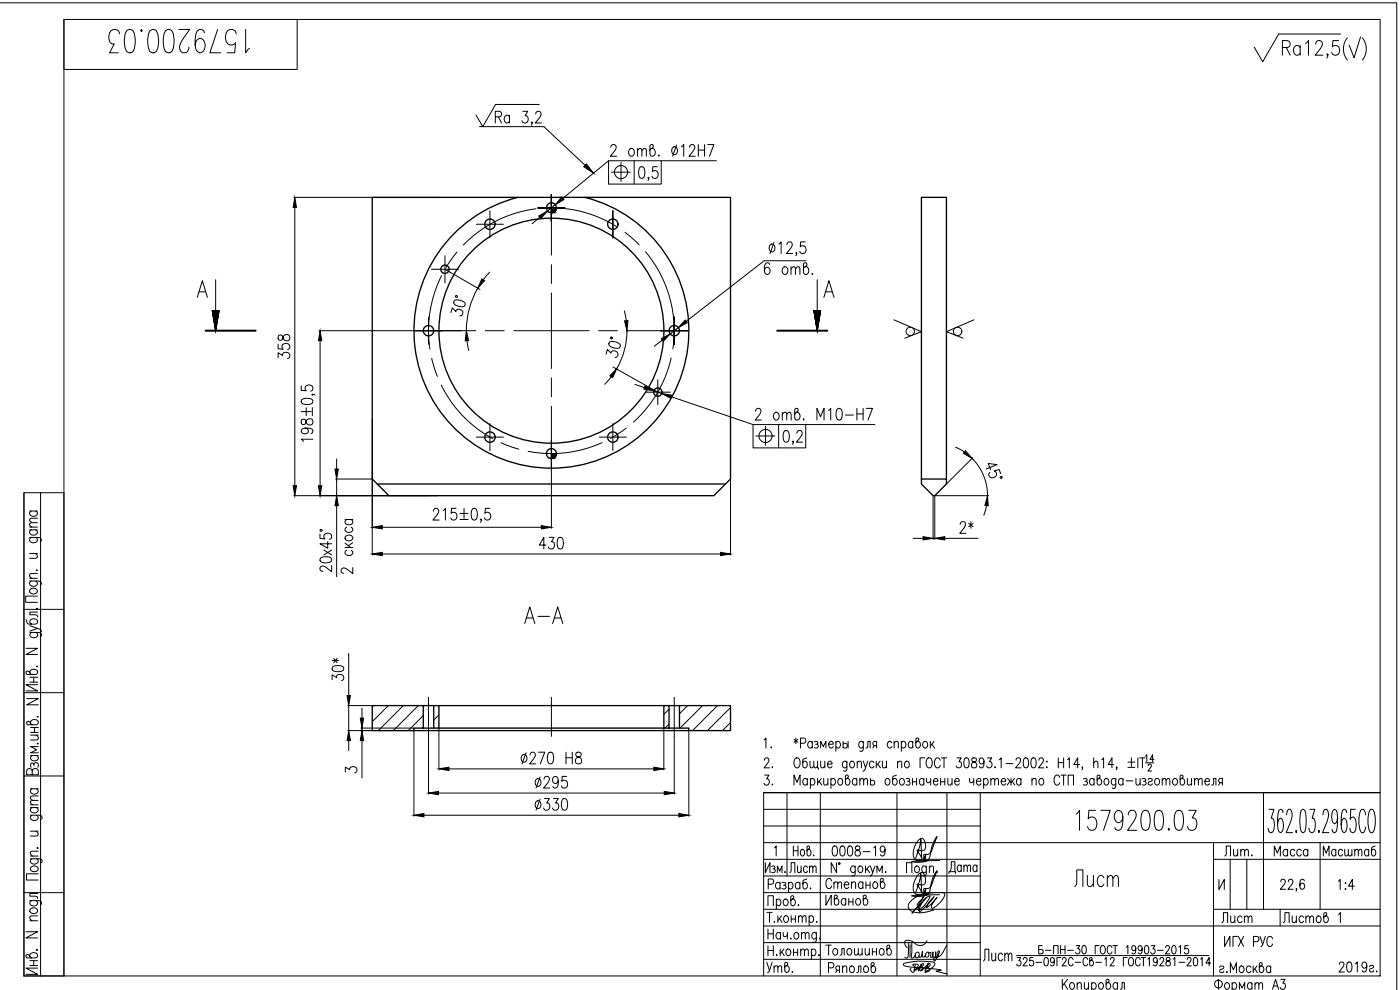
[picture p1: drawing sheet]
<svg xmlns="http://www.w3.org/2000/svg" width="420mm" height="297mm" viewBox="0 0 420 297" stroke-linecap="round" stroke-linejoin="round" font-family="sans-serif">
<defs><g id="words">
<text font-size="11" x="31.4" y="16.9">1579200.03</text>
<text font-size="10.1" x="321.7" y="250.5">1579200.03</text>
<text font-size="9.3" x="321.4" y="267.4">Лист</text>
<text font-size="8.8" x="156.3" y="188.4">A-A</text>
<g font-size="7.1">
<text x="182" y="48">2 отв. 12H7</text>
<text x="228.2" y="83.6">6 отв.</text>
<text x="87.8" y="108.7" transform="rotate(-90 87.8 108.7)">358</text>
<text x="225.4" y="127.4">2 отв. М10-Н7</text>
<text x="286.8" y="161.2">2*</text>
<text x="106.9" y="173.2" transform="rotate(-90 106.9 173.2)">2 скоса</text>
<text x="104.1" y="205.3" transform="rotate(-90 104.1 205.3)">30*</text>
<text x="155.2" y="230.4">270 H8</text>
<text x="159.5" y="237.8">295</text>
<text x="159.5" y="244.5">330</text>
<text x="283.6" y="263.2">Дата</text>
</g>
<g font-size="6.6">
<text x="160.5" y="165.8">430</text>
<text x="235.7" y="263.2">Лист</text>
<text x="248.4" y="258.2">0008-19</text>
<text x="366.2" y="258.2">Лит.</text>
<text x="381.4" y="258.2">Масса</text>
<text x="395.8" y="258.2">Масштаб</text>
<text x="246.6" y="287.9">Толошинов</text>
<text x="229" y="293.2">Утв.</text>
<text x="363.4" y="298.1">Формат А3</text>
</g>
<g font-size="6.2">
<text x="246.6" y="267.8">Степанов</text>
<text x="400.4" y="268.1">1:4</text>
<text x="246.6" y="272.7">Иванов</text>
<text x="365.5" y="278">Лист</text>
<text x="383.8" y="278">Листов</text>
<text x="366.2" y="285">ИГХ РУС</text>
<text x="400.8" y="292.8">2019г.</text>
</g>
<text font-size="4.9" x="102.3" y="233.2">3</text>
</g></defs>
<g fill="none" stroke="#000" stroke-width=".3">
<path d="M0 .8h419.2v296.2M19.2 5.8h395v287h-395zM19.2 5.8v15h70v-15M384.9 14.3h1.5a1.06 1.06 0 0 0 .8-1.1 1.06 1.06 0 0 0-.8-1h-1.5v4.4M386 14.3l1.2 2.3M390.2 14.3a.97 .97 0 0 0-.9-.7 .97 .97 0 0 0-.9 .7 1.46 1.46 0 0 0 1.1 2.3l.7-.7M390.2 13.6v3M391.9 13l.8-.8v4.4M394.9 13.2l.3-.8 1-.2a1.36 1.36 0 0 1 .2 2.3l-1.7 2.1h2.3M398.5 16.3l-.1 .3-.2-.3 .2-.2a.92 .92 0 0 1-.2 1.3M401.7 12.2h-1.7l-.1 1.9a1.28 1.28 0 0 1 1.6-.3 1.28 1.28 0 0 1 .5 1.5 1.2 1.2 0 0 1-1 1.3 1.2 1.2 0 0 1-1.3-.9M402.3 10.2h-18.6l-4.8 8.3-2.5-4.3"/>
<path d="M404.4 11.4a5.3 5.3 0 0 0 0 6.6M408.3 11l-1.9 6.3-1.5-3.8M408.9 11.4a5.3 5.3 0 0 1 0 6.6M143.9 38h19.3l12.4 11.6M148.6 35.1h1.2a.85 .85 0 0 0 .7-.9 .85 .85 0 0 0-.7-.8h-1.2v3.5M149.6 35.1l.9 1.8M152.9 35.1a.77 .77 0 0 0-.7-.6 .77 .77 0 0 0-.8 .6 1.06 1.06 0 0 0 0 1.3 1.06 1.06 0 0 0 1.2 .3l.3-.3M152.9 34.6v2.3M156.9 33.4h1.5l-.8 1.3a1.03 1.03 0 0 1 .8 1.6 1.03 1.03 0 0 1-1.8-.1M159.7 36.7l-.1 .2-.2-.2 .2-.1 .1 .1-.3 .9M160.8 34.2l.1-.5 .4-.3h.6l.3 .3a1.26 1.26 0 0 1-.2 1.5l-1.4 1.7h1.9M161.8 31.3h-13.1l-3.8 6.7-2-3.5"/>
<path d="M88.2 59.2h43.2M165.5 58.4v18.2M182.6 48.2l-13.6 11.3M183.5 51.7h5.7M186.4 48.7v5.8M190.3 48.2v7M192.1 50.2l.6-.2a1.71 1.71 0 0 1 .8 2l-.4 1.3-.6 .2a1.71 1.71 0 0 1-.8-2zM194.7 53.3l-.1 .2-.1-.2 .1-.1 .1 .1-.2 .9M197.3 50h-1.4l-.1 1.5a1.07 1.07 0 0 1 1.5 .1 1.07 1.07 0 0 1 0 1.5 1.07 1.07 0 0 1-1.5 .1l-.1-.4M198.4 48.2v7h-15.8v-7h32.4M88.5 62.2v83.5M133.5 76.7v8.2"/>
<path d="M137.1 75.6l-3.2 4.6M143 67.3h8.1M147 63.2v8.1M160.9 62.6a36.8 36.8 0 0 0-21.9 10.9M161.5 62.6a36.7 36.7 0 0 1 23.7 5.5M161.5 62.4h8M162 65.2l-2.3 1.9M165.5 79.4v5.7M166.6 61.4l-2.3 1.9M167 62.3a1.5 1.5 0 0 1-1.5 1.5M183.9 63.2v8.1M187.6 69.7l4.2 3.7"/>
<path d="M193.7 75.5a36.5 36.5 0 0 1 8.5 20.7M231.2 73.4a.74 .74 0 0 1 1.2 .3 1.06 1.06 0 0 1 .1 1.3 1.06 1.06 0 0 1-1.3 .4 1.42 1.42 0 0 1 0-2zM232.3 72.7l-1.2 3.4M233.8 73.2l.6-.6v3.5M236.2 73.4l.1-.5 .4-.3h.5l.4 .3a1.29 1.29 0 0 1-.2 1.5l-1.4 1.7h1.9M241.6 72.6h-1.3l-.1 1.5a1.07 1.07 0 0 1 1.4 .1 1.07 1.07 0 0 1 0 1.4 1.07 1.07 0 0 1-1.4 .1l-.2-.3M241.9 78.2h-12.6l-23.3 18.2M59.2 89.2l1.5-5 1.6 5M59.8 87.6h1.9M63.7 93.2h2l-1 6zM64.7 83.9v15.3M95.8 99.2h47"/>
<path d="M128.6 95.2v8.1M129.5 80.8h8.1M132.5 82.7a36.6 36.6 0 0 0-3.5 22.1M133.5 80.8l10.5 6M135.3 93.8l.4-1.4 1.1 1.1a1.03 1.03 0 0 1 1.7-.5 1.03 1.03 0 0 1-.5 1.8M136.5 90.1a3.3 3.3 0 0 1 3.1 .8v.7a1.7 1.7 0 0 1-2.2 .2l-1.2-.7v-.4zM143.4 86.5a25.5 25.5 0 0 0-3.4 12.7M145.6 99.2h5.7M147 81.7l-2 2.3M154.1 99.2h22.7M165.5 87.9v22.7M179.6 99.2h5.7"/>
<path d="M187.4 93.3l.6 2.9M188.2 99.2h18.2M188.2 99.2a22.7 22.7 0 0 1-3.1 11.4M202.3 99l-.4 5.6M202.4 95.2v8.1M203.6 98.3l-2.5 1.9M244.3 93.2h2l-1 6zM245.3 83.9v15.3M247.2 89.2l1.6-5 1.5 5M247.8 87.6h1.9M268.3 96l8.2 3.5-5 2M292.3 96l-8.3 3.5 5 2"/>
<path d="M90.4 115.8v1.3l1.5 .1a1.07 1.07 0 0 1 .1-1.4 1.07 1.07 0 0 1 1.5 0 1.07 1.07 0 0 1 .1 1.4l-.4 .2M90.6 119.9a3.3 3.3 0 0 1 3.1 0l.2 .7a1.71 1.71 0 0 1-2 .8l-1.3-.4-.2-.4zM93.7 118.3l.2 .1-.2 .2-.1-.2 .1-.1 .9 .3M96.1 102.2v43.5M129.6 107.5l1.7 5.4M132.4 115.5a36.4 36.4 0 0 0 15.5 16.1M140.1 102.2l.6 3M165.5 113.4v5.7M181.9 106.2l.4-1.4 1.1 1.1a1.03 1.03 0 0 1 1.7-.4 1.03 1.03 0 0 1-.5 1.7M183.1 102.6a3.3 3.3 0 0 1 3 .8v.7a1.74 1.74 0 0 1-2.1 .2l-1.2-.7-.1-.4zM183.5 113.1l-2 2.2M184 110.1l13.4 7.6"/>
<path d="M190.6 115.3l2.8 1M193.7 117.7h7.5M196.2 117.3l2.4 .8M197.4 113.9v7.5M198.8 102l-2.4 1.9M201.4 107.4a36.6 36.6 0 0 1-11.3 19.2M201.4 119l24.6 8.4M90.4 123.5h3M90.6 125.9a.95 .95 0 0 0 .3 1.5h.3a1.48 1.48 0 0 0 .9-1.4 1.02 1.02 0 0 1 1.6 0 1.02 1.02 0 0 1-.4 1.6 1.02 1.02 0 0 1-1.4-.9l-.2-.5a.81 .81 0 0 0-1.1-.3zM91.6 128.4a.91 .91 0 0 1 1 1 1.04 1.04 0 0 1-1.3 .7 1.04 1.04 0 0 1-.7-1.3 3 3 0 0 1 3.1 0 .76 .76 0 0 1-.3 1.2M91.9 122.3v2.4M93.7 122.3v2.4"/>
<path d="M93.9 131.8h-3.5l.7 .6M101 137.7v3M111.7 125.7v40.8M143 131.2h8.1M147 127.1v8.1M150.4 132.9l5.3 1.9M165.5 121.9v36.6M167 136.1a1.5 1.5 0 0 1-1.5 1.5M179.9 131.2h8.1M180.7 132.8a36.8 36.8 0 0 1-22.2 2.6M183.9 127.1v8.1M187.9 128.5l-4.7 3.1"/>
<path d="M226 127.4v7h15.8v-7M226 127.4h36.6M226.8 130.8h5.7M229.7 127.9v5.7M233.7 127.4v7M235.4 129.3l.7-.1a1.7 1.7 0 0 1 .8 2l-.4 1.3-.7 .2a1.71 1.71 0 0 1-.8-2zM238.1 132.5l-.1 .2-.2-.2 .2-.2 .1 .2-.3 .8M239.2 130l.1-.5 .4-.3h.5l.4 .3a1.29 1.29 0 0 1-.3 1.5l-1.3 1.7h1.9M286.8 134.2l2.6 1.4M291.7 137.5a15.8 15.8 0 0 1 4.7 11.2M292 137.3l-8 7.9M7.2 147.8h12v145h-12z"/>
<path d="M7.2 147.8v145M8.9 159h2.3M8.9 158.2h2.3M8.9 153.3h2.3M9.4 159a.77 .77 0 0 0-.5 .7 .77 .77 0 0 0 .5 .7 1.06 1.06 0 0 0 1.3 .1 1.06 1.06 0 0 0 .3-1.3l-.3-.2M9.4 153.3l-.4 .3a1.08 1.08 0 0 0 .5 1.3 1.08 1.08 0 0 0 1.4-.2l.1-.2a.75 .75 0 0 0-.3-1.2M11.2 156.8l-2.2 .2-.1 .5 .6 .7M11.2 155.5l-2.2 .1-.1 .6 .6 .6M12.2 147.8v145M88.2 148.7h43.2M100.7 143.7h11M101 143.7v5"/>
<path d="M101 151.7v21.4M114.7 158.2h47.8M130.1 153.4l.1-.5 .4-.4h.5l.4 .4a1.24 1.24 0 0 1-.2 1.5l-1.4 1.6h1.9M133 153.2l.7-.7v3.5M136.9 152.5h-1.4l-.1 1.5a1.13 1.13 0 0 1 1.8 .6 1.13 1.13 0 0 1-1.3 1.4l-.4-.1-.2-.5M138.1 154h2.4M138.1 155.9h2.4M139.3 152.5v3M141.8 152.7l.7-.2a1.71 1.71 0 0 1 .8 2l-.4 1.4-.7 .1a1.69 1.69 0 0 1-.8-2zM144.5 155.9l-.2 .1-.1-.1 .1-.2 .2 .2-.3 .8M147 152.5h-1.3l-.2 1.5a1.07 1.07 0 0 1 1.5 .1 1.07 1.07 0 0 1 0 1.5 1.07 1.07 0 0 1-1.5 .1l-.1-.3M219.2 143.7v22.8"/>
<path d="M280 148.7v13.1M296 140.7l3.2-1.3-2.6-.3 .7 1.8M296.1 151.7l-.9 2.9M296.7 148.7h-16.2v13.1M297.1 141.7a.99 .99 0 0 0-.1 1.4 .99 .99 0 0 0 1.4 .1 .98 .98 0 0 0 .7-1 .98 .98 0 0 0-.7-.9l1.4-.4 .5 1.2M8.9 174.3l3.2 .2 .3 .4-.2 .6M8.9 161.3l3.2 .1 .3 .4-.2 .7M8.9 173.5h2.3M8.9 166h2.3M9 176.9a1.24 1.24 0 0 1 1.3-.4 1.24 1.24 0 0 1 .9 1 1.24 1.24 0 0 1-1.3 .7 1.24 1.24 0 0 1-1-1.1zM9.4 174.3l-.5 .6a1.17 1.17 0 0 0 1.1 1 1.17 1.17 0 0 0 1.2-1l-.5-.6M9.4 161.3l-.5 .5a1.17 1.17 0 0 0 1.1 1.1 1.17 1.17 0 0 0 1.2-1.1l-.5-.5"/>
<path d="M10.6 166l.6 .7-.2 .7-2.1 .1M10.9 171.1h.3zM11.2 178.9h-3.5v1.8h3.5M11.2 172l-2.2 .2-.1 .7 .6 .6M96 160.2v1.4l1.5 .1a1.14 1.14 0 0 1 .6-1.8 1.14 1.14 0 0 1 1.4 1.3l-.1 .4-.5 .2M96.2 167.4a3.2 3.2 0 0 1 3.2 0l.1 .7a1.71 1.71 0 0 1-2 .8l-1.3-.4-.2-.4zM97.2 165l2.3 1.5M98.4 162.5v2l-2.4-1.3h3.5M99.5 169.7v1.9l-1.6-1.4a1.09 1.09 0 0 0-1.9 .2l.2 .8 .7 .2M99.5 165l-2.3 1.5M114.7 166.2h101.5M274 161.5h3"/>
<path d="M280 161.5h.5M283.5 161.5h10M7.2 182.8h12M7.8 194.5h3.5l-3.5 1.9h3.5M7.8 185.9l.5 1.2 2.3 .2a.75 .75 0 0 0 .7-.7 .75 .75 0 0 0-.5-.8 1.05 1.05 0 0 0-1.3-.1 1.05 1.05 0 0 0-.4 1.3l.4 .3M9 189.8l3.1 .1 .4 .4-.2 .7M9 187.7l2.3 .8-2.3 .8M9.5 189.8l-.4 .2a1.13 1.13 0 0 0 .8 1.5 1.13 1.13 0 0 0 1.4-.8v-.4l-.5-.5M11 200h.3zM11 182.7h.3zM11.3 188.5l1 .6 .2 .4M11.3 183.6h-2.3v.9l2.1 .1 .2 .5"/>
<path d="M104.7 196v12.7M7.2 207.8h12M8 209.6h3.5l-3.5 1.9h3.5M9 201.9a1.17 1.17 0 0 1 1.1-1.1 1.17 1.17 0 0 1 1.2 1.1l-.7 .5h-2.5l-.3-.8 .5-.3 .3 .2 .9 .9M9 203.2h2.3M9 204.7h2.3M9.2 216.9a1.17 1.17 0 0 1 1.1-1 1.17 1.17 0 0 1 1.2 1l-.7 .6h-2.5l-.3-.4v-.4l.5-.3 .3 .1 .9 1M9.2 218.3h2.3M9.2 219.7h2.3M10.1 203.2v1.5M10.3 218.3v1.4M11.2 215.1h.3z"/>
<path d="M11.3 205.4h-3.5l3.5 1.9h-3.5M104.4 219.2h19.8v25.7M104.4 211.7h7.3M104.7 211.7v7.5M108.3 218.5h15.9M108.6 212.5v3M108.6 218.5v.7M112.1 211.7l-.4 .3M116.6 211.7l-4.9 4.8M121 211.7l-7.5 7.5M125.5 211.7l-7.5 7.5M127 214.7l-4.5 4.5"/>
<path d="M128.6 209.2v29.1M131.7 214.5l-1.5 1.6M131.7 218.5v12.5M165.5 209.2v11.8M199.2 218.5v12.5M200.8 212.8l-1.6 1.6M200.8 217.3l-1.2 1.2M202.4 209.2v29.1M206.4 211.7l-2.5 2.5M206.7 219.2v25.7M210.9 211.7l-6.8 6.8M215.3 211.7l-7.5 7.5"/>
<path d="M219.2 212.3l-6.9 6.9M219.2 216.8l-2.4 2.4M7.2 232.8h12M9.1 236.7h2.4M9.2 226.7h2.3M9.2 220.6h2.3M9.6 236.7a.78 .78 0 0 0-.5 .7 .78 .78 0 0 0 .5 .7 1.06 1.06 0 0 0 1.3 .1 1.06 1.06 0 0 0 .4-1.3l-.3-.2M9.7 231.3a.85 .85 0 0 0-.9-.7 .85 .85 0 0 0-.8 .7v1.2h3.5v-1.2a.95 .95 0 0 0-.9-.7 .95 .95 0 0 0-.9 .7v1.2M9.7 226.7a.78 .78 0 0 0-.5 .7 .78 .78 0 0 0 .5 .8 1.05 1.05 0 0 0 1.3 0 1.05 1.05 0 0 0 .3-1.2l-.3-.3M10.2 229.3a.68 .68 0 0 1 .6-.5 .68 .68 0 0 1 .7 .5l-.2 .9M10.2 229.7v-.4l-.5-.4a.85 .85 0 0 0-.4 1.3M10.8 220.6l.7 .6-.2 .7-2.1 .1"/>
<path d="M11.2 223.1h.3zM11.5 238.8l-2.2 .2-.2 .5 .7 .7M11.5 224h-2.3l1.8 .9-1.8 1h2.3M104.7 222.2v3M108.6 222.2v11.2M131.6 238h67.8M134.7 230.7h61.5M229.3 222l.6-.6v3M229.4 228.1l.5-.7 .6 .1 .3 .5-.4 1-1.1 1.4h1.6M229.5 232.6h1.3l-.7 1.1a.88 .88 0 0 1 .7 1.4 .88 .88 0 0 1-1.5-.1M231.5 224.2v.2zM231.8 230.1v.3z"/>
<path d="M231.8 235.3v.3zM236.2 237.8v25M238.3 235.6v-3l.9 2.1 .9-2.1v3M238.3 221.9l1.1 .8M238.7 227.5l.3-.1a1.43 1.43 0 0 1 1 2.3 .89 .89 0 0 1-1.1 .7 .89 .89 0 0 1-.6-1.2v-.7zM238.9 221.4v1.7M239.4 221.9l-1.1 .8M240.2 223h1.1a.82 .82 0 0 0 .6-.8 .82 .82 0 0 0-.6-.8h-1.1v3M242.1 227.4l-1.1 .4v2.3a.59 .59 0 0 0 .9 .1 .95 .95 0 0 0 .4-1.2 .95 .95 0 0 0-1.2-.5l-.2 .3M242.3 234a.66 .66 0 0 0-.6-.5 .66 .66 0 0 0-.7 .5 .85 .85 0 0 0 .1 1.2 .85 .85 0 0 0 1.2-.1M242.3 233.6v2M243.1 228.4l.1 1.8 .5 .2 .5-.6"/>
<path d="M243.2 234a.66 .66 0 0 1 .6-.5 .66 .66 0 0 1 .7 .5l.1 .7a.8 .8 0 0 1-.9 .9l-.5-.5M243.2 233.6v3M243.8 222.9a.67 .67 0 0 0-.7-.5 .67 .67 0 0 0-.6 .5 .85 .85 0 0 0 .1 1.2 .85 .85 0 0 0 1.2-.1M243.8 222.4v2M244.2 228.4l.1 1.8 .5 .2 .6-.6M244.3 222.6a.73 .73 0 0 1 1.2 .3l-.4 .4h-.3M245.1 223.3l.4 .3v.6l-.4 .2-.8-.1M245.4 228.4v2h.2v.4M245.4 233.6v2M245.8 234.4l.8 1.2M246.2 237.8v55M246.3 224.4v-2l.8 1.6 .8-1.6v2"/>
<path d="M246.3 228.4l.1 1.8 .6 .2 .5-.6M246.5 233.6l-1.1 1.4M247.2 233.6l.1 1.8 .6 .2 .6-.6M247.5 228.4v2M248.3 229.2h1.4l-.2-.7a.97 .97 0 0 0-1.2 .7 .97 .97 0 0 0 .6 1.2h.4l.4-.4M248.5 233.6v2M248.7 223.3h1.4l-.2-.6a.59 .59 0 0 0-.9-.1 .95 .95 0 0 0-.3 1.2 .95 .95 0 0 0 1.1 .5l.3-.3M249.4 234a.66 .66 0 0 1 .6-.5 .66 .66 0 0 1 .6 .5l.1 .4a.9 .9 0 0 1-.9 1.2l-.4-.5M249.4 233.6v3M250.9 222.9a.67 .67 0 0 1 .6-.5 .67 .67 0 0 1 .6 .5 .91 .91 0 0 1 0 1.1 .91 .91 0 0 1-1 .3l-.2-.3M250.9 222.4v3M251.8 233.7a.97 .97 0 0 1 1.2 .6 .97 .97 0 0 1-.7 1.3 1.03 1.03 0 0 1-.9-.8 1.03 1.03 0 0 1 .4-1.1z"/>
<path d="M253 223.3a.73 .73 0 0 1 1.2 0 .73 .73 0 0 1-.4 1.1h-.4l-.4-.2M253 222.4v2M254.2 228.8l-.3-.3a.97 .97 0 0 0-1.2 .7 .97 .97 0 0 0 .7 1.2h.3l.5-.4M254.2 228.4l-.1 2.7-.4 .3-.6-.2M254.2 233.6a1 1 0 0 1 .9 1 1 1 0 0 1-.9 1l-.5-.6v-2.1l.7-.3 .2 .4-.1 .3-.8 .7M254.5 222.4v2M255.3 228.5a.97 .97 0 0 1 1.2 .7 .97 .97 0 0 1-.6 1.2 1.03 1.03 0 0 1-1-.7 1.03 1.03 0 0 1 .4-1.2zM257.1 234l-.2-.3a.95 .95 0 0 0-1.2 .5 .95 .95 0 0 0 .4 1.2 .64 .64 0 0 0 1-.3M257.1 233.6v2M257.3 229l.5-.6 .6 .1 .1 1.9M257.3 228.4v2M258.1 234.1l.5-.5 .5 .1 .1 1.9"/>
<path d="M258.1 233.6v2M259.1 222.9l-.1-.2a.59 .59 0 0 0-.9-.1 .95 .95 0 0 0-.4 1.2 .95 .95 0 0 0 1.2 .5l.2-.3M259.1 222.4l-.1 2.7a.59 .59 0 0 1-.9 .2M259.1 228.4l.7 2 .7-2M259.2 234.1l.6-.5 .4 .1 .1 1.9M259.8 230.4l-.3 .6-.5 .4M259.9 224.4l.4-.1 .2-1.9h.6v2M261.3 234.4a.73 .73 0 0 1 1.1 0 .73 .73 0 0 1-.3 1.2h-.5l-.3-.3M261.3 233.6v2M262.3 228.8l-.2-.3a.97 .97 0 0 0-1.3 .7 .97 .97 0 0 0 .7 1.2h.3l.5-.4M262.4 223.7l-.5 .7M263 228.4v2"/>
<path d="M263.1 223.7l-.9-.1-.3-.5 .3-.5 .9-.2v2M263.4 229.2l.8 1.2M264.1 228.4l-1.1 1.4M264.8 228.4l.1 1.8 .6 .2 .6-.6M265.9 233.7a.97 .97 0 0 1 1.3 .6 .97 .97 0 0 1-.7 1.3 1.02 1.02 0 0 1-.9-.8 1.02 1.02 0 0 1 .3-1.1zM266.1 228.4v2M267.7 222.9a.66 .66 0 0 0-.7-.5 .66 .66 0 0 0-.6 .5 .91 .91 0 0 0 0 1.1 .91 .91 0 0 0 1 .3l.3-.3M268.3 223l.6-.6 .6 .2 .1 1.8M268.3 222.4v2M269 232.6l-1 .4-.1 .3v1.7l.2 .4a.64 .64 0 0 0 1-.3 .85 .85 0 0 0 0-1.2 .85 .85 0 0 0-1.2 .1M269.2 237.8v55M269.4 229l.5-.6 .6 .1 .1 1.9"/>
<path d="M269.4 228.4v2M270.3 233.7a.97 .97 0 0 1 1.2 .6 .97 .97 0 0 1-.6 1.3 1.02 1.02 0 0 1-1-.8 1.02 1.02 0 0 1 .4-1.1zM270.5 222.9a.67 .67 0 0 1 .6-.5 .67 .67 0 0 1 .7 .5 .91 .91 0 0 1 0 1.1 .91 .91 0 0 1-1.1 .3l-.2-.3M270.5 222.4v3M271.8 228.5a.97 .97 0 0 1 1.2 .7 .97 .97 0 0 1-.7 1.2 1.03 1.03 0 0 1-.9-.7 1.03 1.03 0 0 1 .4-1.2zM271.9 233.7a.71 .71 0 0 1 1.1 .3l-.3 .4h-.4M272.7 234.4l.4 .6-.2 .4h-1M273.8 234.6h1.3M273.8 233.6v2M273.9 222.9a.66 .66 0 0 0-.6-.5 .66 .66 0 0 0-.6 .5 .85 .85 0 0 0 0 1.2 .85 .85 0 0 0 1.2-.1M273.9 222.4v2M275.1 233.6v2"/>
<path d="M275.3 222.4a1 1 0 0 1 .9 1 1 1 0 0 1-.9 1l-.4-.5v-2.2l.6-.3 .3 .5-.1 .3-.8 .7M277.3 222.6a.64 .64 0 0 1 1 .3 .91 .91 0 0 1 0 1.1 .91 .91 0 0 1-1 .3 1.2 1.2 0 0 1 0-1.7zM277.3 234l-.3-.3a.95 .95 0 0 0-1.1 .5 .95 .95 0 0 0 .3 1.2 .65 .65 0 0 0 1.1-.3M277.3 233.6v2M277.5 227.4h-1.4v3M278.1 233.6v.7l.3 .6h.3l.6-.6M278.4 227.5l.2-.1a1.31 1.31 0 0 1 1.2 1.8 .94 .94 0 0 1-.9 1.2 .94 .94 0 0 1-1-1.2l.2-1.1zM279.2 222.4v2M279.3 233.6v2M279.7 223.3l.8 1.1M280.1 234.4h1.4l-.2-.7a.97 .97 0 0 0-1.3 .6 .97 .97 0 0 0 .7 1.3h.3l.5-.5M280.3 222.4l-1.1 1.5"/>
<path d="M282.2 228.1a.89 .89 0 0 0-1.1-.7 .89 .89 0 0 0-.6 1.1v.7a.89 .89 0 0 0 .6 1.2 .89 .89 0 0 0 1.1-.7M282.3 234.6h1.2M282.3 233.6v2M282.5 227.4h1.6M283.3 227.4v3M283.5 233.6v2M284.2 237.8v55M284.5 233.6l.1 1.8 .5 .2 .6-.6M285.7 233.6v2M286.5 234.4h1.4l-.2-.7a.97 .97 0 0 0-1.3 .6 .97 .97 0 0 0 .7 1.3h.3l.5-.5M287.2 227.4h1.3l-.7 1.1a.89 .89 0 0 1 .7 1.4 .89 .89 0 0 1-1.5-.1M289.6 227.5l.6-.1a1.76 1.76 0 0 1 .5 2.4l-.2 .4-.6 .2a1.76 1.76 0 0 1-.5-2.4z"/>
<path d="M291 233.6v.7l.3 .6h.4l.5-.6M291.8 227.5a.67 .67 0 0 0 .2 1 .94 .94 0 0 1 1.1 .9 .94 .94 0 0 1-1 1 .98 .98 0 0 1-.5-1.2 .98 .98 0 0 1 1.1-.7 .61 .61 0 0 0 .3-.6 .61 .61 0 0 0-.4-.5zM292.2 233.6v2M293 234.4h1.4l-.1-.6a.58 .58 0 0 0-.9-.1 .95 .95 0 0 0-.4 1.2 .95 .95 0 0 0 1.2 .5l.2-.3M294.2 237.8v55M295.2 234l.2-.3a.97 .97 0 0 1 1.3 .6 .97 .97 0 0 1-.7 1.3h-.3l-.5-.5M295.2 233.6v3M295.3 228.4a.8 .8 0 0 1-.8 .8 .89 .89 0 0 1-.7-1.1 .89 .89 0 0 1 1.2-.6 2.51 2.51 0 0 1 0 2.7 .64 .64 0 0 1-1.1-.2M296.3 227.4h1.3l-.7 1.1a.89 .89 0 0 1 .8 1.4 .89 .89 0 0 1-1.6-.1M297.4 234.1l.5-.5 .5 .1 .1 1.9M297.4 233.6v2M298.5 234.1l.6-.5 .4 .1 .2 1.9"/>
<path d="M298.6 230.1v.3zM299.9 228l.6-.6v3M300.5 234.4h1.3l-.2-.7a.97 .97 0 0 0-1.2 .6 .97 .97 0 0 0 .6 1.3h.4l.4-.5M301.9 229.1h2.1M302.4 233.6l1 1.3 1.1-1.3M303.1 234.4l-.8 1.2M303.4 233.6v2M303.8 234.4l.8 1.2M304.9 228.1l.5-.7 .7 .1 .2 .5-.4 1-1.1 1.4h1.6M306.4 234a.66 .66 0 0 0-.6-.5 .66 .66 0 0 0-.7 .5 .85 .85 0 0 0 .1 1.2 .85 .85 0 0 0 1.2-.1M306.4 233.6v2M307.4 227.5l.6-.1a1.76 1.76 0 0 1 .6 2.4l-.3 .4-.5 .2a1.76 1.76 0 0 1-.6-2.4z"/>
<path d="M309.7 227.5l.6-.1a1.76 1.76 0 0 1 .6 2.4l-.3 .4-.5 .2a1.76 1.76 0 0 1-.6-2.4zM309.7 234.1l.6-.5 .6 .1 .1 1.9M309.7 233.6v2M311.8 228.1l.4-.7 .7 .1 .2 .5-.3 1-1.1 1.4h1.6M312.1 233.7a.97 .97 0 0 1 1.2 .6 .97 .97 0 0 1-.6 1.3 1.03 1.03 0 0 1-1-.8 1.03 1.03 0 0 1 .4-1.1zM314.2 228.4v.3zM314.2 230.1v.3zM317.6 227.4v3M317.6 228.8h1.6M318.1 233.3a.89 .89 0 0 0-1.1-.7 .89 .89 0 0 0-.7 1.1v.7a.89 .89 0 0 0 .7 1.1 .89 .89 0 0 0 1.1-.6M318.4 232.6h1.6M319.2 227.4v3"/>
<path d="M319.2 232.6v3M320.3 228l.6-.6v3M320.6 235.6v-3h1.6v3M324 229.4h-1.7l1.1-2v3M324.9 230.2h-.2h.2l-.2 .8M325.1 233.7a.71 .71 0 0 1 1.2 .3l-.4 .4h-.3M325.9 234.4l.5 .6-.2 .4h-1.1M328.2 229l.6-.6 .6 .1 .1 1.9M328.2 227.4v3M328.3 234l-.2-.3a.95 .95 0 0 0-1.1 .5 .95 .95 0 0 0 .3 1.2 .65 .65 0 0 0 1-.3M328.3 233.6v2M329.7 233.6a1 1 0 0 1 .9 1 1 1 0 0 1-.9 1l-.4-.6v-2.1l.6-.3 .3 .4-.1 .3-.8 .7"/>
<path d="M330.6 228l.6-.6v3M331.7 233.7a.97 .97 0 0 1 1.2 .6 .97 .97 0 0 1-.7 1.3 1.02 1.02 0 0 1-.9-.8 1.02 1.02 0 0 1 .4-1.1zM334.3 229.4h-1.7l1.1-2v3M334.9 234l-.3-.3a.97 .97 0 0 0-1.2 .6 .97 .97 0 0 0 .7 1.3h.3l.5-.5M334.9 233.6l-.2 2.7a.58 .58 0 0 1-.9 .1M335.2 230.2h-.2h.2l-.2 .8M337 234a.66 .66 0 0 0-.6-.5 .66 .66 0 0 0-.6 .5 .85 .85 0 0 0 0 1.2 .85 .85 0 0 0 1.2-.1M337 233.6v2M337.9 234.3h2.1M338.5 228.7h2.1M338.5 230.2h2.1M339.5 227.4v2.6"/>
<path d="M340.9 233.6l.1 1.8 .6 .2 .6-.6M341.5 227.4v3M342.1 227.4h1.6M342.2 233.6v2M342.7 233.7a.71 .71 0 0 1 1.2 .3l-.4 .4h-.3M342.9 227.4v3M343.5 234.4l.5 .6-.2 .4h-1.1M343.8 226.8l.4-.4v2.1M343.8 228.9h2.5M344.6 229.7l.3-.5h.3l.3 .4-.2 .7-.8 1h1.1M344.6 234a.66 .66 0 0 1 .6-.5 .66 .66 0 0 1 .6 .5l-.1 .3-1 .4-.1 .4a.67 .67 0 0 0 .6 .5 .67 .67 0 0 0 .6-.5M346.3 227.8h-1.2l.8-1.4v2.1"/>
<path d="M346.9 233.7a.97 .97 0 0 1 1.2 .6 .97 .97 0 0 1-.7 1.3 1.02 1.02 0 0 1-.9-.8 1.02 1.02 0 0 1 .4-1.1zM348.8 234.1l.6-.5 .4 .1 .1 1.9M348.8 233.6v2M349.9 234.1l.6-.5 .5 .1 .1 1.9M352.2 233.7a.97 .97 0 0 1 1.3 .6 .97 .97 0 0 1-.7 1.3 1.03 1.03 0 0 1-.9-.8 1.03 1.03 0 0 1 .3-1.1zM354.6 233.6a1 1 0 0 1 1 1 1 1 0 0 1-1 1l-.4-.6v-2.1l.7-.3 .2 .4-.1 .3-.8 .7M356.3 233.6l.2 1.8 .5 .2 .6-.6M357.6 233.6v2M358.5 234.1l.6-.5 .4 .1 .2 1.9M358.5 233.6v2M359.7 234.1l.5-.5 .5 .1 .1 1.9M361.6 234.4h1.4l-.1-.6a.58 .58 0 0 0-1-.1 .95 .95 0 0 0-.3 1.2 .95 .95 0 0 0 1.1 .5l.3-.3"/>
<path d="M363.7 235.6l.4-.2 .1-1.8h.7v2M366.2 234.9l-.5 .7M366.9 234.9l-1-.2-.2-.4 .2-.6 1-.1v2M379.2 237.8v35M414.2 237.8h-185v55M9.1 257.7l3.2 .1 .3 .4-.1 .7M9.1 244.6l3.2 .1 .3 .4-.1 .7M9.1 256.9h2.4M9.1 249.4h2.4M9.1 242.3h2.4M9.1 241.5h2.4M9.6 257.7l-.3 .2a.74 .74 0 0 0 .3 1.2 1.07 1.07 0 0 0 1.3 .1 1.07 1.07 0 0 0 .4-1.3l-.3-.2"/>
<path d="M9.6 244.6l-.3 .3a.74 .74 0 0 0 .3 1.1 1.07 1.07 0 0 0 1.3 .1 1.07 1.07 0 0 0 .4-1.2l-.3-.3M9.6 242.3a.78 .78 0 0 0-.5 .7 .78 .78 0 0 0 .5 .8 1.06 1.06 0 0 0 1.3 0 1.06 1.06 0 0 0 .4-1.2l-.3-.3M10.8 249.4l.7 .6-.2 .7-2.2 .2M11.1 254.4h.4zM11.5 255.4l-2.2 .1-.2 .7 .7 .7M11.5 240.2l-2.2 .1-.2 .5 .7 .7M127.2 244.6h76.5M229.2 252.8h185M229.2 247.8h65M229.2 242.8h65M229.2 257.8h65M229.7 258.8v3l1.4-3v3"/>
<path d="M231.6 260a.6 .6 0 0 1 1 .3l-.1 .2-.5 .2M232.4 254.4l.5-.6v3M238.1 253.8v3M238.1 255.3h1.4M239.5 253.8v3M240.5 255l.2-.2a1.02 1.02 0 0 1 .8 1 1.02 1.02 0 0 1-.8 1l-.5-.8zM242.6 254.8a1.02 1.02 0 0 1 .8 1 1.02 1.02 0 0 1-.8 1l-.4-.5v-2.2l.6-.3 .1 .7-.7 .8M251.1 258.8v3l-1.6-3v3M256.7 259.8l-.2 2.7-.3 .3-.6-.1M257.8 260a.97 .97 0 0 1 1.2 .6 .97 .97 0 0 1-.6 1.2 1.02 1.02 0 0 1-1-.7 1.02 1.02 0 0 1 .4-1.1zM259.7 259.8v2M260.9 259.8l-1.2 1.5"/>
<path d="M261.2 259.8l.7 2 .7-2M274.8 260a.97 .97 0 0 1 1.2 .6 .97 .97 0 0 1-.6 1.2 1.03 1.03 0 0 1-1-.7 1.03 1.03 0 0 1 .4-1.1zM274.8 257.5l1.2-3.8 .4-1.9 .2 5.7-1.4-2.5a1.81 1.81 0 0 0 2.4-.2 2.38 2.38 0 0 0-1.1-3.3 5.1 5.1 0 0 0-2 6.2 1.99 1.99 0 0 0 2.1 .4 1.99 1.99 0 0 0 1.2-1.7l-.4 2.1-.2-1.5a.4 .4 0 0 1 0-.5 .4 .4 0 0 1 .5-.2h1l.7-.6 1.8-4.7-.1 .1a12.2 12.2 0 0 0-2.1 6.1l-.2 .4a4.9 4.9 0 0 1-4.8 1l-.4-.1 8.4-.3M278 259.8l-.1 2.7a.58 .58 0 0 1-.9 .2M278.9 259.8v2M364.2 257.8h50M364.2 252.8v40M369.2 257.8v15M374.2 257.8v15M380.8 242.8h1.5l-.8 2.7h.4a4.3 4.3 0 0 1 .2 4l-.5 .3h-.4l-.4-.3-.2-1M385.1 243.8l-.2-.6-.4-.4-.7 .4a12.1 12.1 0 0 0 0 6.3l.6 .3a3.3 3.3 0 0 0 0-4.3l-.6 .3-.4 1.7M386.1 244.5l.3-1.3 .3-.4h.5a3.4 3.4 0 0 1 .2 3.7l-1.4 3.3h1.9"/>
<path d="M389 249.2v.6zM390.5 243.2l.4-.4 .7 .4a12.4 12.4 0 0 1 0 6.3l-.4 .3-.7-.3a12.4 12.4 0 0 1 0-6.3zM393.1 242.8h1.5l-.8 2.7h.4a3.8 3.8 0 0 1-.3 4.3h-.4l-.4-.3-.3-1M395.8 249.2v.6zM396.2 252.8v20M397.1 244.5l.2-1.3 .3-.4h.5a3.4 3.4 0 0 1 .2 3.7l-1.4 3.3h1.9M401.4 245.2l-.4 1.6-.5 .4a3.3 3.3 0 0 1 0-4.4l.5 .4a11.1 11.1 0 0 1 0 6.3l-.7 .3-.4-.3-.1-.7M404.1 243.8l-.1-.6-.4-.4-.7 .4a12.1 12.1 0 0 0 0 6.3l.6 .3a3.2 3.2 0 0 0 0-4.3l-.6 .3-.4 1.7M406.7 242.8h-1.3l-.2 3 .6-.6h.4a3.3 3.3 0 0 1 .7 3.6l-.3 .7-.4 .3h-.4l-.4-.3-.3-1M409.9 244.5l-.2-.7a1.03 1.03 0 0 0-1.1-1 7.5 7.5 0 0 0 0 7 1.33 1.33 0 0 0 1.3-1.6M411.4 242.8a1.33 1.33 0 0 1 1.2 1.7 7 7 0 0 1-.7 5.3 1.33 1.33 0 0 1-1.2-1.6 7 7 0 0 1 .7-5.4zM7.2 267.8h12"/>
<path d="M7.8 279.6h3.5l-3.5 1.8h3.5M9 270.2l3.1 .2a.67 .67 0 0 1 .2 1M9 276.3h2.3M9.1 272.8a1.24 1.24 0 0 1 1.3-.4 1.24 1.24 0 0 1 .9 1 1.23 1.23 0 0 1-1.3 .7 1.23 1.23 0 0 1-1-1.1zM9.3 260.2a1.11 1.11 0 0 1 1.4-.4 1.11 1.11 0 0 1 .6 1.3 1.11 1.11 0 0 1-1.4 .5 1.11 1.11 0 0 1-.6-1.4zM9.5 270.2l-.2 .2a.68 .68 0 0 0-.2 1 1.11 1.11 0 0 0 1.4 .5 1.11 1.11 0 0 0 .6-1.4l-.3-.3M11.3 274.8l-2.2 .1-.1 .7 .6 .7M11.3 268.1h-2.3v.8l2.1 .1 .2 .6M11.5 262.2h-3.5v1.9h3.5M229.2 277.8h185M229.2 272.8h65M229.2 262.8h65"/>
<path d="M229.2 267.8h65M230.1 273.8h1.6M230.5 271.8v-3.1h1.6v3.1M230.5 278.8v3M230.6 265.3h1a.82 .82 0 0 0 .6-.8 .82 .82 0 0 0-.6-.8h-1v3M230.9 273.8v3M232.1 278.8v3M232.3 260.7l.3 .3v.5l-.3 .3-.7-.1M232.4 276.5v.3zM233 270.2a.67 .67 0 0 1 .6-.5 .67 .67 0 0 1 .7 .5 .91 .91 0 0 1 0 1.1 .91 .91 0 0 1-1.1 .3l-.2-.3M233 269.8v3M233.3 261.8v-2l.7 1.6 .7-1.6v2"/>
<path d="M233.4 274.8v2M233.9 275.6l.8 1.2M234.1 265.2a.67 .67 0 0 0-.6-.5 .67 .67 0 0 0-.7 .5 .85 .85 0 0 0 .1 1.2 .85 .85 0 0 0 1.2-.1M234.1 264.7v2M234.3 279.8v2M234.6 274.8l-1.2 1.4M234.7 264.9a.73 .73 0 0 1 1.1 .3l-.3 .4h-.4M235 279.8l.2 1.1 .2 .1 .6-.1 .3-.4M235.4 269.9a.64 .64 0 0 1 1 .3 .91 .91 0 0 1 .1 1.1 .91 .91 0 0 1-1.1 .3 1.2 1.2 0 0 1 0-1.7zM235.5 265.6l.4 .6-.1 .2-.3 .3-.8-.1M235.5 274.9a.97 .97 0 0 1 1.2 .6 .97 .97 0 0 1-.6 1.3 1.02 1.02 0 0 1-1-.8 1.02 1.02 0 0 1 .4-1.1zM236.3 279.8v2"/>
<path d="M236.6 265.2a.67 .67 0 0 1 .7-.5 .67 .67 0 0 1 .6 .5l.1 .7a.82 .82 0 0 1-.9 .8l-.5-.4M236.6 264.7v3M237.4 275.8h1.3M237.4 274.8v2M237.8 269.8a1 1 0 0 1 .9 1 1 1 0 0 1-.9 1l-.5-.6v-2.2l.7-.3 .3 .5-.2 .3-.8 .7M238.6 279.9a.64 .64 0 0 1 1 .3 .91 .91 0 0 1 0 1.1 .91 .91 0 0 1-1 .3 1.23 1.23 0 0 1 0-1.7zM238.7 274.8v2M239.6 271.5v.3zM239.6 275.3l.6-.5 .5 .1 .1 1.9M239.6 274.8v2M240.1 265.2a.67 .67 0 0 0-.7-.5 .67 .67 0 0 0-.6 .5 .85 .85 0 0 0 0 1.2 .85 .85 0 0 0 1.3-.1M240.1 264.7v2"/>
<path d="M240.5 279.8v2M240.8 275.3l.5-.5 .5 .1 .1 1.9M242.1 263.7l-.8 .3-.3 .4v1.8l.2 .4a.95 .95 0 0 0 1.2-.5 .95 .95 0 0 0-.4-1.2 .64 .64 0 0 0-1 .3M242.8 275.2a.66 .66 0 0 1 .7-.5 .66 .66 0 0 1 .6 .5l.1 .4a.9 .9 0 0 1-.9 1.2l-.5-.5M242.8 274.8v3M243.2 266.4v.3zM245 279.8l-.1 2.7-.4 .3-.5-.2M245.1 276.5v.3zM256.7 260.3l-.3-.3a.97 .97 0 0 0-1.2 .6 .97 .97 0 0 0 .7 1.2h.3l.5-.4M263.2 261.8v-2l.8 1.6 .8-1.6v2M272.1 261.8v-3h1.6v3M274.8 267.7l1.2-3.7 .4-1.9 .2 5.7-1.4-2.5a2.06 2.06 0 0 0 2.4-.3 2.53 2.53 0 0 0-1-3.2 5 5 0 0 0-2.1 6.2 1.99 1.99 0 0 0 2.1 .3 1.99 1.99 0 0 0 1.2-1.7l-.4 2.2-.2-1.6a.41 .41 0 0 1 0-.4 .41 .41 0 0 1 .5-.2l1-.1 .7-.6 1.8-4.7-.1 .1a12.2 12.2 0 0 0-2.1 6.1l-.2 .4a4.9 4.9 0 0 1-4.8 1.1l-.4-.1 8.4-.4"/>
<path d="M276.7 270.9l-3 3.1 1.7-2 1.8-3-2 2.6M278 260.3l-.1-.2a.58 .58 0 0 0-.9-.1 .95 .95 0 0 0-.4 1.2 .95 .95 0 0 0 1.2 .5l.2-.3M278.1 269.2l-2 2.2-.5 1v.7a7.4 7.4 0 0 0 3.5-4.3 5.3 5.3 0 0 0-3.2 4.8l2.9-2.7 1.5-1.9-1.6 1.9-.7 1.4 1.2-.8 1.9-2.1a4.7 4.7 0 0 0-1.5 3l.1 .1a6.1 6.1 0 0 0 3.8-3.8v-.6l-.3-.2a15.1 15.1 0 0 0-9 1.8l-.4 .3a1.9 1.9 0 0 0-.7 3.1 6.9 6.9 0 0 0 6.4 .1l1-.3M278.9 260.4l.6-.6 .6 .2 .1 1.8M281.2 261.5v.3zM364.2 272.8h50M365.8 263.9v3l1.6-3v3M384.4 264.5l.4-.7h.5l.4 .6-.3 1-1.2 1.4h1.6M386.7 264.5l.4-.7h.5l.4 .6-.3 1-1.2 1.4h1.6M389.2 266.7h-.3h.3l-.3 .7M391.4 264.3l-.1-.3-.5-.2a1.62 1.62 0 0 0-.7 2l.1 .6a.67 .67 0 0 0 .6 .4 .67 .67 0 0 0 .6-.4l.2-.4a.89 .89 0 0 0-.8-1l-.6 .4-.1 .4M401.7 274.4l.6-.6v3"/>
<path d="M9 286.9a1.17 1.17 0 0 1 1.1-1.1 1.17 1.17 0 0 1 1.2 1.1l-.7 .5h-2.5l-.3-.4v-.4l.5-.3 .3 .2 .9 .9M9 288.2h2.3M9 289.7h2.3M10.1 288.2v1.5M11 285h.3zM11.3 290.5h-3.5l3.5 1.8h-3.5M229.2 287.8h65M229.2 282.8h65M230.5 283.7v3.1M230.5 280.2h1.6M230.5 285.2h1.6M232.1 283.7v3.1"/>
<path d="M234.1 284.8v2M234.3 280.2a.67 .67 0 0 0-.7-.5 .67 .67 0 0 0-.6 .5 .85 .85 0 0 0 0 1.2 .85 .85 0 0 0 1.3-.1M235.3 284.8l-1.2 1.4M236.2 284.9a.65 .65 0 0 1 1 .3l.1 .7a.82 .82 0 0 1-.9 .9l-.2-.2a1.23 1.23 0 0 1 0-1.7zM237.3 281.5v.3zM238.1 284.8v2M239.4 284.8v2M240.3 285.3l.6-.5 .4 .1 .1 1.9M240.3 284.8v2M240.5 280.3l.6-.5 .5 .1 .1 1.9M241.4 285.3l.6-.5 .5 .1 .1 1.9M241.7 280.3l.6-.5 .4 .1 .1 1.9"/>
<path d="M243.5 285.2a.66 .66 0 0 1 .6-.5 .66 .66 0 0 1 .7 .5 .91 .91 0 0 1 0 1.1 .91 .91 0 0 1-1.1 .3l-.2-.3M243.5 284.8v2.9M245 280.2l-.2-.3a.64 .64 0 0 0-1.1 .3 .91 .91 0 0 0 0 1.1 .91 .91 0 0 0 1.1 .3l.2-.3M248.6 290.4h1.1a.82 .82 0 0 0 .6-.8 .82 .82 0 0 0-.6-.8h-1.1v3M251.3 291.1l-.5 .7M252 291.1l-1-.1-.2-.5 .2-.5 1-.2v2M252.9 290.4l.5-.6 .6 .2 .1 1.8M252.9 289.8v2M255.3 290a.64 .64 0 0 1 1 .3 .91 .91 0 0 1 0 1.1 .91 .91 0 0 1-1 .3l-.4-.7zM257.1 291.8l.5-.1 .1-1.9h.7v2M259.5 290a.64 .64 0 0 1 1 .3 .91 .91 0 0 1 .1 1.1 .91 .91 0 0 1-1.1 .3 1.2 1.2 0 0 1 0-1.7zM261.9 289.8a1 1 0 0 1 .9 1 1 1 0 0 1-.9 1l-.5-.5v-2.2l.7-.3 .3 .5-.2 .2-.8 .8"/>
<path d="M272.7 282.9a8.9 8.9 0 0 1-.5 4.6l-.7-.3M273.1 283.5v3.7M273.6 283l-.1 4.1 .1 .3h.3a1.61 1.61 0 0 0 1-1.4l.4-.3 .4 .1 .1 1a.59 .59 0 0 1-.7 .6 .59 .59 0 0 1-.4-.8M274.3 289.8l-.3-.2a.94 .94 0 0 1 1.6 .1l-.5 .8-.8 .6a2.84 2.84 0 0 0 2.2-1.8l-.8 2 .9-1.9 .5-.2v.4l-.8 .5a.6 .6 0 0 1 .7 .7 .6 .6 0 0 1-.8 .5l.1-.2a5.6 5.6 0 0 0 2.3-2.1l-1 2.2 1-1.9 .4-.2a.77 .77 0 0 1-.1 .8 .77 .77 0 0 1-.8 .3l.5 .2a.66 .66 0 0 1 .4 .8 .66 .66 0 0 1-.8 .4l-.6 .2 2.2-1.5a.85 .85 0 0 0 .7-.8 .85 .85 0 0 0-.6-.9h-.5a16.2 16.2 0 0 0-8.3 .7v.1a1.17 1.17 0 0 0 1.5 .7l9.6 .9 .3 .1-1.6 .3 3.4 .8M274.7 289.6l-.5 2.1-.7-.2-.4-.7 .4-.1M277.8 286.3a.56 .56 0 0 0 .3 .9 .56 .56 0 0 0 .7-.7l-.1-.7-.4-.1-.7 1.1a.48 .48 0 0 1-.7 .3 .48 .48 0 0 1-.1-.8v-.9a1.78 1.78 0 0 1-.7 1.8l-.3-.4M278.2 282.3a2.31 2.31 0 0 1-4 .4l-1.2-.5a1.04 1.04 0 0 0-1.5 .3 1.04 1.04 0 0 0 .4 1.4l.4 .5M284.2 283.6l-.5 .8a3.6 3.6 0 0 1-3.2 3 .46 .46 0 0 0-.3 .5 .46 .46 0 0 0 .4 .4l.1-.2a2.61 2.61 0 0 0 .8-2.7l.3-.1 .2 .4-.9 1.5-.3-.2v-1.4v.8a.54 .54 0 0 1-.1 .7 .54 .54 0 0 1-.8-.1l.1-1.3v1a.36 .36 0 0 1-.4 .5 .36 .36 0 0 1-.3-.5v-.9l-.6 .2M295.1 288.3l.5-.7v-2.8h1.2v3.5M297.6 286l.1 2.1 .6 .2 .5-.7M298.8 286v2.3M300.9 286.5l-.4-.5a1.21 1.21 0 0 0-.9 1.1 1.21 1.21 0 0 0 .9 1.2l.4-.5"/>
<path d="M301.5 286.6l.6-.6 .4 .1 .1 2.2M301.5 286v2.3M302.6 286.6l.6-.6 .4 .1 .1 2.2M305 286.7h57.8M305.3 287.3h1l-.5 .9a.74 .74 0 0 1 .6 1.2 .74 .74 0 0 1-1.3-.1M307.1 287.9l.4-.6h.4l.3 .5-.2 .8-1 1.2h1.3M310 287.3h-.9l-.1 1.1a.76 .76 0 0 1 1 0 .76 .76 0 0 1 0 1.1 .76 .76 0 0 1-1 .1l-.1-.3M310.9 288.7h1.7M312.8 283.7h-1.1v2.5l1.2-.1 .2-.4-.2-.7-1.2-.1M313.6 287.4l.5-.1a1.64 1.64 0 0 1 0 2.5h-.2a1.85 1.85 0 0 1-.3-2.4zM313.7 285.1h1.7M316.2 286.2v-2.5h1.3v2.5"/>
<path d="M316.4 288.1l-.1 .4a.56 .56 0 0 1-.5 .3 .56 .56 0 0 1-.5-.3v-.8a.56 .56 0 0 1 .5-.4 .56 .56 0 0 1 .5 .4l.1 .4a1.2 1.2 0 0 1-.7 1.7l-.4-.4M318.3 283.7v2.5M318.3 284.9h1.3M318.3 287.3h-1.1v2.5M318.8 293.8v3M318.8 287.9l.4-.6h.4l.4 .5-.3 .8-1 1.2h1.4M319.4 295.1l1 1.7M319.6 283.7v2.5M320.4 285.1h1.7M320.4 293.8l-1.6 2M321.3 295a.97 .97 0 0 1 1.3 .6 .97 .97 0 0 1-.7 1.2 1.02 1.02 0 0 1-.9-.7 1.02 1.02 0 0 1 .3-1.1zM322.1 287.9a.74 .74 0 0 0-.9-.6 .74 .74 0 0 0-.6 .9v.6a.74 .74 0 0 0 .6 1 .74 .74 0 0 0 .9-.6"/>
<path d="M322.6 288.7h1.8M323 283.7h1l-.6 1a.74 .74 0 0 1 .7 1.1 .74 .74 0 0 1-1.3-.1M323.3 295.4l.5-.6 .6 .2 .1 1.8M323.3 294.8v2M325 283.8l.4-.1a1.63 1.63 0 0 1 0 2.5h-.1a1.85 1.85 0 0 1-.3-2.4zM325.4 294.8l.2 1.9 .5 .1 .6-.5M326.5 287.9a.74 .74 0 0 0-.9-.6 .74 .74 0 0 0-.6 .9v.6a.74 .74 0 0 0 .5 1 .74 .74 0 0 0 1-.6M326.7 294.8v2M327.4 288.1a.79 .79 0 0 1 .8 .9 .79 .79 0 0 1-1 .7l-.2-.4v-1.8l.6-.2 .1 .6-.7 .6M327.6 295.3a.66 .66 0 0 1 .6-.5 .66 .66 0 0 1 .7 .5l.1 .7a.8 .8 0 0 1-.9 .8l-.5-.4M327.6 294.8v2.2M328.8 288.7h1.7"/>
<path d="M329.8 283.7h-1.1v2.5M330 295a.97 .97 0 0 1 1.2 .6 .97 .97 0 0 1-.6 1.2 1.03 1.03 0 0 1-1-.7 1.03 1.03 0 0 1 .4-1.1zM330.6 283.8l.2-.1a1.35 1.35 0 0 1 1 1 1.35 1.35 0 0 1-.5 1.4l-.1 .1a1.36 1.36 0 0 1-1.1-1 1.36 1.36 0 0 1 .5-1.4zM331.5 287.8l.5-.5v2.5M332.4 294.8a1 1 0 0 1 .9 1 1 1 0 0 1-.9 1l-.4-.5v-2.2l.6-.3 .3 .5-.1 .2-.8 .8M333.2 287.9l.4-.6h.4l.4 .5-.3 .8-1 1.2h1.4M333.7 284.3a.74 .74 0 0 0-.9-.6 .74 .74 0 0 0-.5 1v.6a.74 .74 0 0 0 .5 .9 .74 .74 0 0 0 .9-.6M334 283.7h1.3M334.7 283.7v2.5M335.4 295.3l-.2-.3a.95 .95 0 0 0-1.2 .5 .95 .95 0 0 0 .4 1.2 .64 .64 0 0 0 1-.3M335.4 294.8v2M336.2 296.8l.4-.1 .2-1.9h.6v2"/>
<path d="M338 284.2l.5-.5v2.5M338.3 287.3h-1.2v2.5M339 287.4l.2-.1a1.37 1.37 0 0 1 1.1 1 1.37 1.37 0 0 1-.5 1.4l-.2 .1a1.36 1.36 0 0 1-1-1 1.36 1.36 0 0 1 .4-1.4zM340.9 284.5l-.1 .4a.56 .56 0 0 1-.6 .4 .56 .56 0 0 1-.5-.4v-.8l.5-.4a1.48 1.48 0 0 1 .1 2.5l-.6-.3M342.2 287.9a.74 .74 0 0 0-.9-.6 .74 .74 0 0 0-.5 .9v.6a.74 .74 0 0 0 .5 1 .74 .74 0 0 0 .9-.6M342.5 287.3h1.3M342.8 284.5l-.1 .4a.56 .56 0 0 1-.5 .4 .56 .56 0 0 1-.6-.4v-.8l.5-.4a1.48 1.48 0 0 1 .1 2.5l-.6-.3M343.1 287.3v2.5M343.7 283.8l.5-.1a1.63 1.63 0 0 1 0 2.5h-.2a1.85 1.85 0 0 1-.3-2.4zM344.5 287.8l.5-.5v2.5M345.5 283.7h1.1l-.6 1a.74 .74 0 0 1 .6 1.1 .74 .74 0 0 1-1.3-.1M347.3 288.1l-.1 .4a.56 .56 0 0 1-.5 .3 .56 .56 0 0 1-.5-.3v-.8a.56 .56 0 0 1 .5-.4 .56 .56 0 0 1 .5 .4l.1 .4a1.2 1.2 0 0 1-.7 1.7l-.4-.4"/>
<path d="M347.3 285.1h1.8M348.1 287.9l.4-.6h.4l.3 .5-.2 .8-1 1.2h1.3M349.8 284.3l.4-.6 .6 .1 .2 .4-.3 .8-1 1.2h1.4M350.1 287.4v.7a1 1 0 0 1 1 .5 1 1 0 0 1 0 1.1 .79 .79 0 0 1-1.2-.6 .79 .79 0 0 1 1-.9l.2-.1a.52 .52 0 0 0-.3-.8zM351.9 283.8l.5-.1a1.63 1.63 0 0 1 0 2.5h-.2a1.85 1.85 0 0 1-.3-2.4zM352.1 287.8l.5-.5v2.5M353.8 284.2l.5-.5v2.5M353.8 288.7h1.7M356.3 287.9l.4-.6h.4l.4 .5-.3 .8-1 1.2h1.3M356.6 283.7h-1l-.1 1.1a.76 .76 0 0 1 1.1 .1 .76 .76 0 0 1 0 1 .76 .76 0 0 1-1.1 .1l-.1-.3M358.4 287.4l.5-.1a1.64 1.64 0 0 1 0 2.5h-.2a1.85 1.85 0 0 1-.3-2.4zM360.3 287.8l.5-.5v2.5"/>
<path d="M363.4 289h-1.5l1-1.7v2.5M366 290.3a.67 .67 0 0 1 .7-.5 .67 .67 0 0 1 .6 .5l-.3 .4-.6 .1a.55 .55 0 0 0-.2 .9 .71 .71 0 0 0 1.1-.3M369.3 291.8v-3l.9 2.2 .9-2.2v3M372.2 290a.64 .64 0 0 1 1 .3 .91 .91 0 0 1 .1 1.1 .91 .91 0 0 1-1.1 .3 1.23 1.23 0 0 1 0-1.7zM375.4 290.3a.67 .67 0 0 0-.6-.5 .67 .67 0 0 0-.6 .5 .91 .91 0 0 0-.1 1.1 .91 .91 0 0 0 1.1 .3l.2-.3M376.1 289.8v2M377.2 289.8l-1.1 1.5M378.4 289.8a1 1 0 0 1 .9 1 1 1 0 0 1-.9 1l-.5-.5v-2.2l.7-.3 .3 .5-.2 .2-.8 .8M381.4 290.3a.67 .67 0 0 0-.7-.5 .67 .67 0 0 0-.6 .5 .85 .85 0 0 0 0 1.2 .85 .85 0 0 0 1.3-.1M381.4 289.8v2"/>
<circle cx="186.4" cy="51.6" r="1.97"/>
<circle cx="137" cy="89" r=".31"/>
<circle cx="273.2" cy="99.4" r="1.26"/>
<circle cx="287.4" cy="99.4" r="1.26"/>
<circle cx="183.5" cy="101.5" r=".31"/>
<circle cx="229.7" cy="130.8" r="1.97"/>
<circle cx="96.4" cy="159.2" r=".31"/>
<circle cx="300.4" cy="143.2" r=".31"/>
</g>
<g fill="none" stroke="#000" stroke-width=".4">
<path d="M111.7 59.2h107.5v84.5l-5 5h-97.5l-5-5zM155.4 59.2a41.2 41.2 0 0 0-23.8 63.5 41.2 41.2 0 0 0 67.8 0 41.2 41.2 0 0 0-23.8-63.5M113.2 145.2h104.5M276.5 143.7v-84.5h7.5v84.5M276.5 143.7h7.5v1.5l-3.5 3.5h-.5l-3.5-3.5zM111.7 211.7h15.3v6.8h-2.8v.7h-12.5zM124.2 219.2h82.5M127 211.7h3.2M127 218.5h3.2M130.2 211.7h1.5v6.8h-1.5zM131.7 211.7h67.5M131.7 218.5h67.5"/>
<path d="M200.8 218.5v-6.8h-1.6v6.8h4.7M200.8 211.7h3.1M203.9 211.7h15.3v7.5h-12.5v-.7h-2.8z"/>
<circle cx="147" cy="67.3" r="1.56"/>
<circle cx="165.5" cy="62.3" r="1.5"/>
<circle cx="183.9" cy="67.3" r="1.56"/>
<circle cx="128.6" cy="99.2" r="1.56"/>
<circle cx="133.5" cy="80.8" r="1.25"/>
<circle cx="165.5" cy="99.2" r="33.8"/>
<circle cx="202.4" cy="99.2" r="1.56"/>
<circle cx="197.4" cy="117.7" r="1.25"/>
<circle cx="147" cy="131.2" r="1.56"/>
<circle cx="165.5" cy="136.1" r="1.5"/>
<circle cx="183.9" cy="131.2" r="1.56"/>
</g>
<g fill="#000" stroke="#000" stroke-width=".3">
<path d="M168.6 59.1l.7 .8-2.7 1.5zM176 49.2l2.1 2.8-2.9-2zM88.5 59.2l.5 3h-1zM161.7 64.8l2.6-1.5-2 2.3zM165.5 62.4h.7zM165.5 63.8h.4zM144.6 83.7l.8 .5-2 2.3zM187.5 96.3l1-.1-.3 3zM205.6 96l.7 .8-2.7 1.5zM96.1 99.2l.5 3h-1zM140 99.2l.6 3-1 .1zM185.1 110.6l-1.2 2.7-.9-.5z"/>
<path d="M193.5 115.8l2.7 1.5-3-.5zM198.4 101.6l2.7-1.4-2 2.2zM198.6 118.1l3 .5-.3 .9zM165.5 136.1h.7zM165.5 137.5h.4zM289.7 135.2l2 2.3-2.6-1.5zM88 145.7h1l-.5 3zM95.6 145.7h1l-.5 3zM100.5 140.7h1l-.5 3zM101 148.7l.5 3h-1zM111.7 158.2l3-.5v1zM162.5 157.7l3 .5-3 .5z"/>
<path d="M296.4 148.7l.2 3.1-1-.1zM111.7 166.2l3-.5v1zM216.2 165.7l3 .5-3 .5zM277 161l3 .5-3 .5zM280.5 161.5l3-.5v1zM104.2 208.7h1l-.5 3zM108.1 215.5h1l-.5 3zM104.7 219.2l.5 3h-1zM108.6 219.2l.5 3h-1zM128.6 238l3-.6v1zM131.7 230.7l3-.5v1zM196.2 230.2l3 .5-3 .5z"/>
<path d="M199.4 237.4l3 .6-3 .4zM124.2 244.6l3-.5v1zM203.7 244.1l3 .5-3 .5z"/>
<path d="M165.5 63.8h.2zM165.5 63.8h.2z"/>
<path d="M165.5 63.7h.6zM165.5 63.7l.4 .1z"/>
<path d="M165.5 62.4h1.5zM165.5 62.4h1.5z"/>
<path d="M165.5 63.6h.8zM165.5 63.6l.6 .1z"/>
<path d="M165.5 63.4h1zM165.5 63.4l.8 .2z"/>
<path d="M165.5 63.2l1 .2 .2-.2zM165.5 63.2l1 .2h-1z"/>
<path d="M165.5 63.1l1.2 .1 .1-.1zM165.5 63.1l1.2 .1h-1.2z"/>
<path d="M165.5 62.8l1.3 .3 .1-.3zM165.5 62.8l1.3 .3h-1.3z"/>
<path d="M165.5 62.6l1.4 .2 .1-.2zM165.5 62.6l1.4 .2h-1.4z"/>
<path d="M165.5 62.4l1.5 .2v-.2zM165.5 62.4l1.5 .2h-1.5z"/>
<path d="M63.7 93.2h2l-1 6zM63.7 93.2h2l-1 6z"/>
<path d="M244.3 93.2h2l-1 6zM244.3 93.2h2l-1 6z"/>
<path d="M165.5 137.5l.2 .1zM165.5 137.6h.2z"/>
<path d="M165.5 137.4h.6zM165.5 137.4l.4 .1z"/>
<path d="M165.5 136.1h1.5zM165.5 136.1h1.5z"/>
<path d="M165.5 137.3h.8zM165.5 137.3l.6 .1z"/>
<path d="M165.5 137.2l.8 .1 .2-.1zM165.5 137.2l.8 .1h-.8z"/>
<path d="M165.5 137l1 .2 .2-.2zM165.5 137l1 .2h-1z"/>
<path d="M165.5 136.8l1.2 .2 .1-.2zM165.5 136.8l1.2 .2h-1.2z"/>
<path d="M165.5 136.6l1.3 .2 .1-.2zM165.5 136.6l1.3 .2h-1.3z"/>
<path d="M165.5 136.4l1.4 .2 .1-.2zM165.5 136.4l1.4 .2h-1.4z"/>
<path d="M165.5 136.1l1.5 .3v-.3zM165.5 136.1l1.5 .3h-1.5z"/>
</g>
<path d="M61.7 99.2h15M233.3 99.2h15" fill="none" stroke="#000" stroke-width=".6"/>
<use href="#words"/>
</svg>
